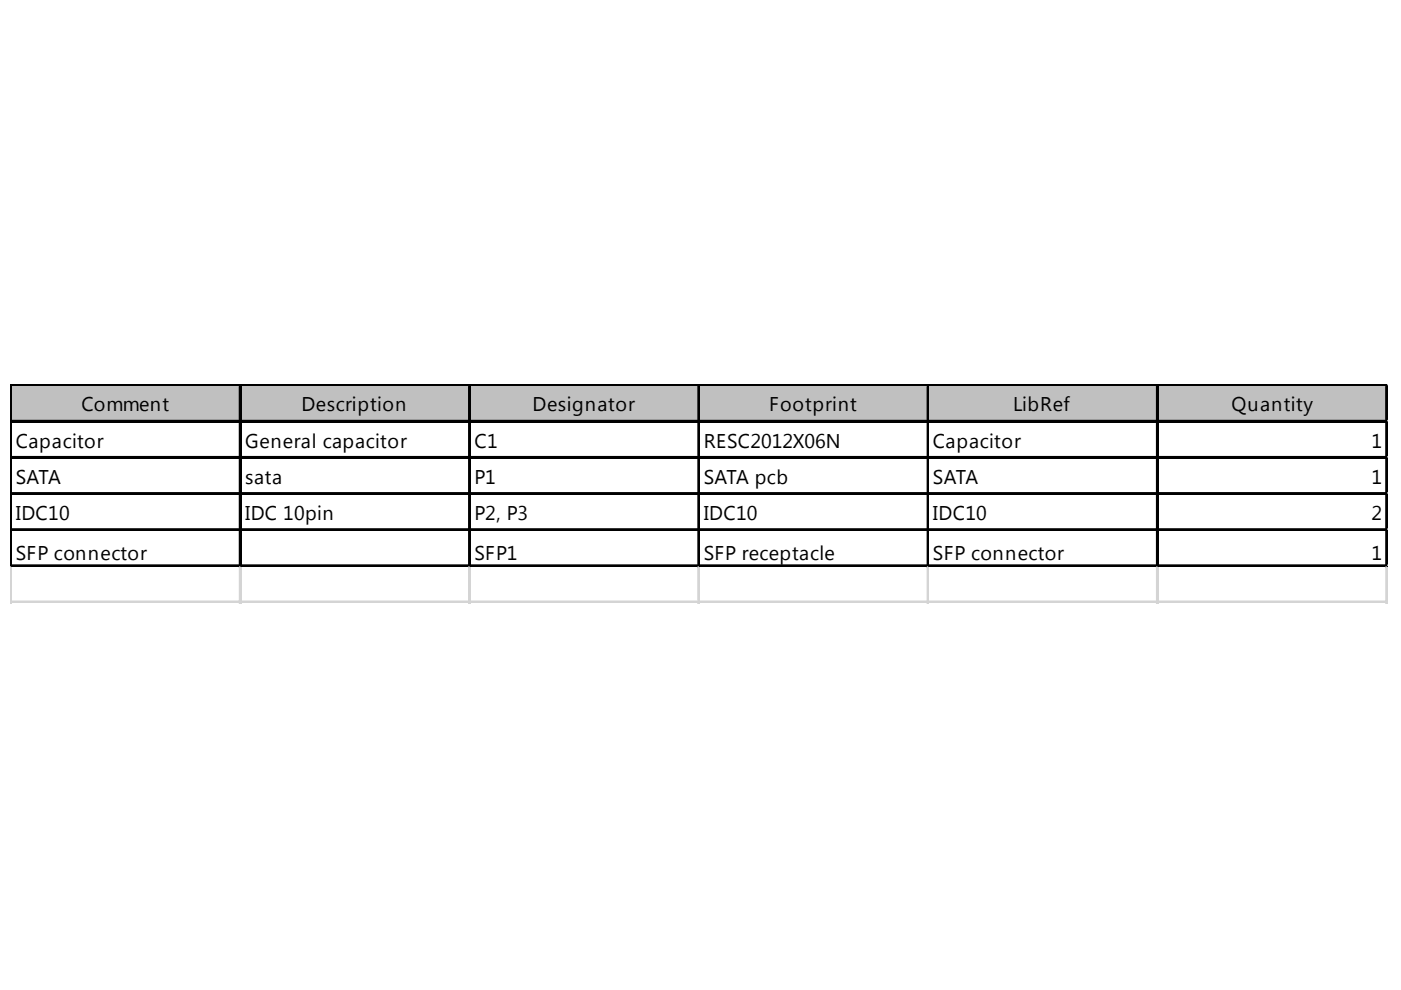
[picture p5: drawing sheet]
<svg xmlns="http://www.w3.org/2000/svg" width="297mm" height="210mm" viewBox="0 0 297 210" stroke-linecap="round" stroke-linejoin="round" font-family="sans-serif">
<defs><g id="words">
<g font-size="4.2">
<text x="17.2" y="87.2">Comment</text>
<text x="63.9" y="87.2">Description</text>
<text x="112.9" y="87.2">Designator</text>
<text x="163.1" y="87.2">Footprint</text>
<text x="214.8" y="87.2">LibRef</text>
<text x="261.1" y="87.2">Quantity</text>
<text x="3.4" y="94.9">Capacitor</text>
<text x="52" y="94.9">General capacitor</text>
<text x="100.6" y="94.9">C1</text>
<text x="149.2" y="94.9">RESC2012X06N</text>
<text x="197.8" y="94.9">Capacitor</text>
<text x="290.8" y="94.9">1</text>
<text x="3.4" y="102.6">SATA</text>
<text x="52" y="102.6">sata</text>
<text x="100.6" y="102.6">P1</text>
<text x="149.2" y="102.6">SATA pcb</text>
<text x="197.8" y="102.6">SATA</text>
<text x="290.8" y="102.6">1</text>
<text x="3.4" y="110.2">IDC10</text>
<text x="52" y="110.2">IDC 10pin</text>
<text x="100.6" y="110.2">P2, P3</text>
<text x="149.2" y="110.2">IDC10</text>
<text x="197.8" y="110.2">IDC10</text>
<text x="290.8" y="110.2">2</text>
<text x="3.4" y="118.7">SFP connector</text>
<text x="100.6" y="118.7">SFP1</text>
<text x="149.2" y="118.7">SFP receptacle</text>
<text x="197.8" y="118.7">SFP connector</text>
<text x="290.8" y="118.7">1</text>
</g>
</g></defs>
<path d="M2.5 81.9h291.8v7.7h-291.8z" fill="#c0c0c0"/>
<g fill="none" stroke="#000" stroke-width=".39">
<path d="M2.2 81.5v38.7M2.4 81.5v38.7M2.6 81.5h291.7M2.6 89.2h291.7M2.6 96.9h291.7M50.8 81.9v38.3M51 81.9v38.3M99.4 81.9v38.3M99.6 81.9v38.3M148 81.9v38.3M148.2 81.9v38.3M196.7 81.9v38.3"/>
<path d="M196.8 81.9v38.3M245.3 81.9v38.3M245.5 81.9v38.3M293.9 81.9v38.3M294.1 81.9v38.3M2.6 104.5h291.7M2.6 112.2h291.7M2.6 119.8h291.7"/>
</g>
<path d="M2.6 81.7h291.7M2.6 89.4h291.7M2.6 97.1h291.7M2.6 104.7h291.7M2.6 112.4h291.7M2.6 120h291.7" fill="none" stroke="#000" stroke-width=".38"/>
<g fill="none" stroke="#d4d4d4" stroke-width=".39">
<path d="M294.3 81.5h.1M2.2 120.2v7.7M2.4 120.2v7.7M50.8 120.2v7.7M51 120.2v7.7M99.4 120.2v7.7M99.6 120.2v7.7M148 120.2v7.7M148.2 120.2v7.7M196.7 120.2v7.7M196.8 120.2v7.7M245.3 120.2v7.7"/>
<path d="M245.5 120.2v7.7M293.9 120.2v7.7M294.1 120.2v7.7"/>
</g>
<path d="M294.3 81.5v.4z" fill="#d4d4d4"/>
<path d="M294.3 89.2h.1" fill="none" stroke="#d4d4d4" stroke-width=".39"/>
<path d="M294.3 89.2v.4z" fill="#d4d4d4"/>
<path d="M294.3 96.9h.1" fill="none" stroke="#d4d4d4" stroke-width=".39"/>
<path d="M294.3 96.9v.3z" fill="#d4d4d4"/>
<path d="M294.3 104.5h.1" fill="none" stroke="#d4d4d4" stroke-width=".39"/>
<path d="M294.3 104.5v.4z" fill="#d4d4d4"/>
<path d="M294.3 112.2h.1" fill="none" stroke="#d4d4d4" stroke-width=".39"/>
<path d="M294.3 112.2v.4z" fill="#d4d4d4"/>
<path d="M294.3 119.8h.1" fill="none" stroke="#d4d4d4" stroke-width=".39"/>
<path d="M294.3 119.8v.4z" fill="#d4d4d4"/>
<path d="M2.2 127.5h292.1" fill="none" stroke="#d4d4d4" stroke-width=".39"/>
<path d="M2.2 127.7h292.1" fill="none" stroke="#d4d4d4" stroke-width=".38"/>
<use href="#words"/>
</svg>
